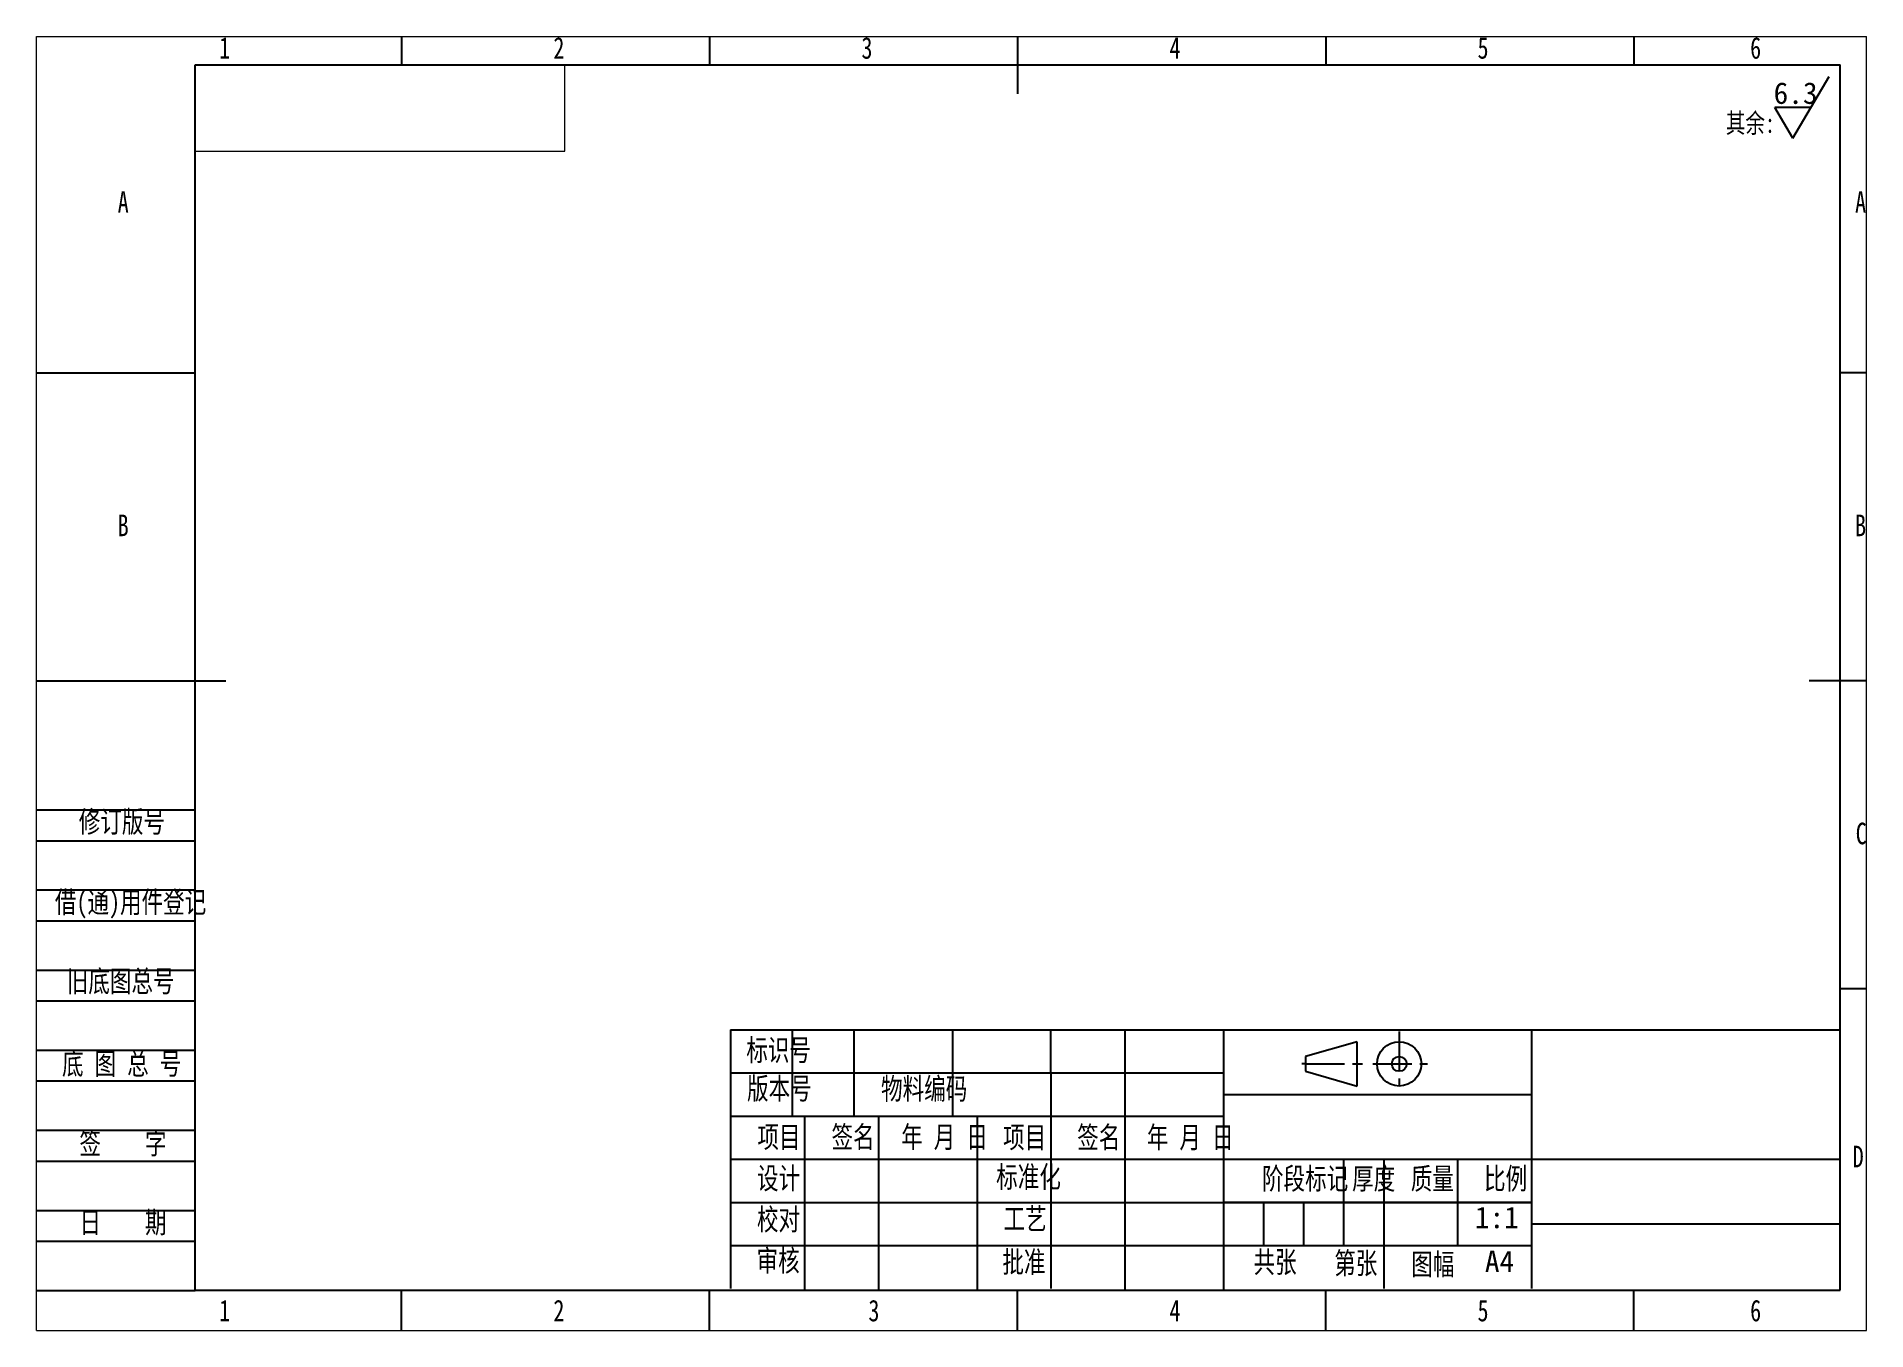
# Model space of a CAD drawing. Header units: millimetres. Extents: x 0 to 297, y 0 to 210.
import ezdxf

# ---------------------------------------------------------------- set-up
doc = ezdxf.new("R2010")
doc.units = ezdxf.units.MM
doc.linetypes.add('PHANTOM', pattern=[12.7, 6.35, -1.27, 1.27, -1.27, 1.27, -1.27])
for name, color, linetype in [('文字层', 6, 'Continuous'), ('标注层', 7, 'Continuous'), ('标题栏', 7, 'Continuous')]:
    doc.layers.add(name, color=color, linetype=linetype)
doc.styles.add('SLDTEXTSTYLE1', font='HYSWLONGFANGSONG.TTF', dxfattribs={"bigfont": 'bigfont'})
doc.styles.add('SLDTEXTSTYLE2', font='HYSWLONGFANGSONG.TTF')
doc.styles.add('SLDTEXTSTYLE3', font='仿宋_GB2312')
doc.styles.add('SLDTEXTSTYLE4', font='SIMSUN.TTC')

# ---------------------------------------------------------------- blocks, each defined once
blk = doc.blocks.new('SW_SFSYMBOL_0')
at = {"layer": '标题栏', "color": 0}
for p, q in [((3.14, -5), (9.04, 5)), ((3.14, -5), (0.19, 0)), ((6.09, 0), (0.19, 0))]:
    blk.add_line(p, q, dxfattribs=at)
at = {"layer": '标题栏', "color": 0, "insert": (0, 4.07), "char_height": 3.5, "attachment_point": 1, "style": 'SLDTEXTSTYLE4'}
blk.add_mtext('6.3', dxfattribs=at)

msp = doc.modelspace()

# ---------------------------------------------------------------- linework, layer by layer
at = {"color": 7, "linetype": 'Continuous', "lineweight": 18}
for p, q in [((-0.01, 0), (-0.01, 210)), ((-0.01, 210), (296.99, 210)), ((296.99, 0), (296.99, 210)), ((85.73, 191.43), (85.73, 205.43)), ((25.73, 191.43), (85.73, 191.43)), ((25.73, 62.44), (25.73, 6.53)), ((-0.01, 0), (296.99, 0))]:
    msp.add_line(p, q, dxfattribs=at)
at = {"color": 7, "linetype": 'Continuous', "lineweight": 25}
for p, q in [((25.73, 6.43), (25.73, 205.43)), ((25.73, 205.43), (292.73, 205.43)), ((292.73, 6.53), (292.73, 205.43)), ((25.73, 6.53), (292.73, 6.53))]:
    msp.add_line(p, q, dxfattribs=at)
at = {"layer": '文字层', "color": 7}
for p, q in [((59.23, 210), (59.23, 205.43)), ((109.23, 210), (109.23, 205.43)), ((209.23, 210), (209.23, 205.43)), ((259.23, 210), (259.23, 205.43)), ((-0.01, 155.43), (25.73, 155.43)), ((296.99, 155.43), (292.73, 155.43)), ((25.73, 84.43), (-0.01, 84.43)), ((25.73, 79.43), (-0.01, 79.43)), ((25.73, 71.43), (-0.01, 71.43)), ((25.73, 66.43), (-0.01, 66.43)), ((25.73, 58.43), (-0.01, 58.43)), ((296.99, 55.43), (292.73, 55.43)), ((25.73, 53.43), (-0.01, 53.43)), ((25.73, 45.43), (-0.01, 45.43)), ((214.34, 46.86), (205.94, 44.46)), ((214.34, 39.66), (214.34, 46.86)), ((205.94, 43.26), (205.33, 43.26)), ((205.94, 44.46), (205.94, 42.06)), ((205.94, 42.06), (214.34, 39.66)), ((214.34, 43.26), (215.23, 43.26)), ((25.73, 40.43), (-0.01, 40.43)), ((25.73, 32.43), (-0.01, 32.43)), ((25.73, 27.43), (-0.01, 27.43)), ((25.73, 19.43), (-0.01, 19.43)), ((25.73, 14.43), (-0.01, 14.43)), ((25.73, 6.43), (-0.01, 6.43))]:
    msp.add_line(p, q, dxfattribs=at)
at = {"layer": '文字层', "color": 7, "linetype": 'Continuous', "lineweight": 25}
msp.add_line((25.73, 205.43), (292.73, 205.43), dxfattribs=at)
at = {"layer": '文字层', "linetype": 'Continuous', "lineweight": 25}
msp.add_line((292.73, 6.53), (292.73, 205.43), dxfattribs=at)
at = {"layer": '文字层', "color": 7, "lineweight": 25}
for p, q in [((-0.01, 105.43), (30.73, 105.43)), ((296.99, 105.43), (287.73, 105.43)), ((164.64, 41.78), (164.64, 6.78))]:
    msp.add_line(p, q, dxfattribs=at)
at = {"layer": '文字层', "color": 7, "linetype": 'PHANTOM'}
for p, q in [((221.16, 48.52), (221.16, 38.62)), ((205.94, 43.26), (214.34, 43.26)), ((216.87, 43.26), (226.02, 43.26))]:
    msp.add_line(p, q, dxfattribs=at)
at = {"layer": '文字层'}
for p, q in [((59.23, 0), (59.23, 6.53)), ((109.23, 0), (109.23, 6.53)), ((209.23, 0), (209.23, 6.53)), ((259.23, 0), (259.23, 6.53))]:
    msp.add_line(p, q, dxfattribs=at)
at = {"layer": '文字层', "lineweight": 25}
msp.add_line((159.23, 0), (159.23, 6.53), dxfattribs=at)
at = {"layer": '文字层', "color": 7}
for radius in [3.6, 1.2]:
    msp.add_circle((221.16, 43.26), radius, dxfattribs=at)
at = {"layer": '标题栏', "color": 7, "lineweight": 25}
for p, q in [((159.23, 210), (159.23, 200.73)), ((112.64, 48.78), (292.73, 48.77)), ((112.64, 48.78), (112.64, 6.78)), ((122.64, 48.69), (122.64, 34.69)), ((132.64, 48.7), (132.64, 34.7)), ((148.64, 48.7), (148.64, 34.7)), ((164.64, 41.78), (164.64, 48.78)), ((176.64, 48.69), (176.64, 6.69)), ((192.64, 48.69), (192.64, 6.69)), ((242.64, 48.78), (242.64, 6.8)), ((112.64, 41.78), (192.64, 41.78)), ((192.64, 38.28), (242.64, 38.28)), ((112.64, 34.78), (192.64, 34.78)), ((124.64, 34.68), (124.64, 6.68)), ((136.64, 34.68), (136.64, 6.68)), ((152.64, 34.68), (152.64, 6.68)), ((112.64, 27.78), (192.64, 27.78)), ((192.61, 27.77), (242.64, 27.77)), ((212.14, 27.77), (212.14, 21.11)), ((218.64, 27.77), (218.64, 21.22)), ((230.61, 27.77), (230.64, 21.42)), ((242.64, 27.77), (292.63, 27.77)), ((212.14, 21.11), (212.14, 13.78)), ((218.64, 21.22), (218.64, 13.78)), ((230.64, 21.42), (230.64, 13.78)), ((112.64, 20.78), (193.97, 20.78)), ((192.64, 20.78), (242.64, 20.78)), ((199.14, 20.78), (199.14, 13.78)), ((205.64, 20.78), (205.64, 13.78)), ((242.64, 17.3), (292.63, 17.3)), ((112.64, 13.78), (193.97, 13.78)), ((193.97, 13.78), (242.64, 13.78)), ((218.64, 13.78), (218.64, 6.79))]:
    msp.add_line(p, q, dxfattribs=at)
at = {"layer": '标题栏', "color": 7}
msp.add_line((242.64, 20.78), (192.64, 20.78), dxfattribs=at)

# ---------------------------------------------------------------- block references
msp.add_blockref('SW_SFSYMBOL_0', (281.93, 198.51), dxfattribs=at)

# ---------------------------------------------------------------- texts
at = {"color": 7, "linetype": 'Continuous', "lineweight": 0, "char_height": 3.5, "style": 'SLDTEXTSTYLE1'}
for s, insert, attachment_point in [('\\M+18F43订\\M+194C5\\M+18D86', (6.84, 84.32), 1), ('\\M+18ED8(\\M+192CA)\\M+19770\\M+18C8F\\M+1936F记', (2.96, 71.28), 1), ('\\M+18B8C\\M+192EA图总\\M+18D86', (4.89, 58.43), 1), ('\\M+192EA 图 总 \\M+18D86', (4.12, 45.03), 1), ('  签    \\M+18E9A', (12.23, 32.12), 2), ('  \\M+193FA    \\M+18AFA', (12.23, 19.3), 2)]:
    msp.add_mtext(s, dxfattribs=dict(at, insert=insert, attachment_point=attachment_point))
at = {"layer": '文字层', "color": 7, "char_height": 3.5, "attachment_point": 2, "style": 'SLDTEXTSTYLE2'}
for s, insert in [('1', (30.52, 209.91)), ('2', (84.77, 209.91)), ('3', (134.77, 209.91)), ('4', (184.77, 209.91)), ('5', (234.77, 209.91)), ('6', (279.02, 209.91)), ('A', (14.05, 184.91)), ('A', (296.05, 184.91)), ('B', (14.05, 132.41)), ('B', (296.05, 132.41)), ('C', (296.15, 82.41)), ('D', (295.66, 29.97)), ('1', (30.52, 4.97)), ('2', (84.77, 4.97)), ('3', (135.9, 4.97)), ('4', (184.77, 4.97)), ('5', (234.77, 4.97)), ('6', (279.02, 4.97))]:
    msp.add_mtext(s, dxfattribs=dict(at, insert=insert))
at = {"layer": '标注层', "color": 7, "insert": (237.45, 12.96), "char_height": 3.5, "attachment_point": 2, "style": 'SLDTEXTSTYLE3'}
msp.add_mtext('A4', dxfattribs=at)
at = {"layer": '标题栏', "color": 7}
for s, insert, char_height, attachment_point, style in [('\\M+191B4\\M+1975D:', (274.18, 197.55), 3.175, 1, 'SLDTEXTSTYLE1'), ('标识\\M+18D86', (120.44, 47.25), 3.5, 2, 'SLDTEXTSTYLE1'), ('\\M+194C5\\M+1967B\\M+18D86', (120.56, 41.02), 3.5, 2, 'SLDTEXTSTYLE1'), ('\\M+195A8\\M+197BF编码', (144.06, 40.98), 3.5, 2, 'SLDTEXTSTYLE1'), ('项\\M+196DA', (120.49, 33.14), 3.5, 2, 'SLDTEXTSTYLE1'), ('签\\M+196BC', (132.52, 33.14), 3.5, 2, 'SLDTEXTSTYLE1'), ('\\M+1944E \\M+18C8E \\M+193FA', (147.36, 33.14), 3.5, 2, 'SLDTEXTSTYLE1'), ('项\\M+196DA', (160.37, 33.09), 3.5, 2, 'SLDTEXTSTYLE1'), ('签\\M+196BC', (172.4, 33.09), 3.5, 2, 'SLDTEXTSTYLE1'), ('\\M+1944E \\M+18C8E \\M+193FA', (187.24, 33.09), 3.5, 2, 'SLDTEXTSTYLE1'), ('设计', (120.42, 26.44), 3.5, 2, 'SLDTEXTSTYLE1'), ('标\\M+18F79\\M+189BB', (161, 26.67), 3.5, 2, 'SLDTEXTSTYLE1'), ('阶\\M+19269标记', (205.89, 26.39), 3.5, 2, 'SLDTEXTSTYLE1'), ('\\M+18CFA\\M+19378', (217.01, 26.39), 3.5, 2, 'SLDTEXTSTYLE1'), ('质\\M+197CA', (226.54, 26.39), 3.5, 2, 'SLDTEXTSTYLE1'), ('\\M+194E4\\M+197E1', (238.43, 26.39), 3.5, 2, 'SLDTEXTSTYLE1'), ('\\M+18D5A对', (120.42, 19.77), 3.5, 2, 'SLDTEXTSTYLE1'), ('\\M+18D48艺', (160.44, 19.87), 3.5, 2, 'SLDTEXTSTYLE1'), ('1:1', (237.01, 20.09), 3.5, 2, 'SLDTEXTSTYLE3'), ('审\\M+18A6A', (120.36, 13.08), 3.5, 2, 'SLDTEXTSTYLE1'), ('\\M+194E1\\M+18F79', (160.25, 12.87), 3.5, 2, 'SLDTEXTSTYLE1'), ('\\M+18BA4张 ', (201.02, 12.86), 3.5, 2, 'SLDTEXTSTYLE1'), ('\\M+191E6张', (214.12, 12.67), 3.5, 2, 'SLDTEXTSTYLE1'), ('图\\M+1959D', (226.63, 12.48), 3.5, 2, 'SLDTEXTSTYLE1')]:
    msp.add_mtext(s, dxfattribs=dict(at, insert=insert, char_height=char_height, attachment_point=attachment_point, style=style))

doc.saveas('drawing.dxf')
